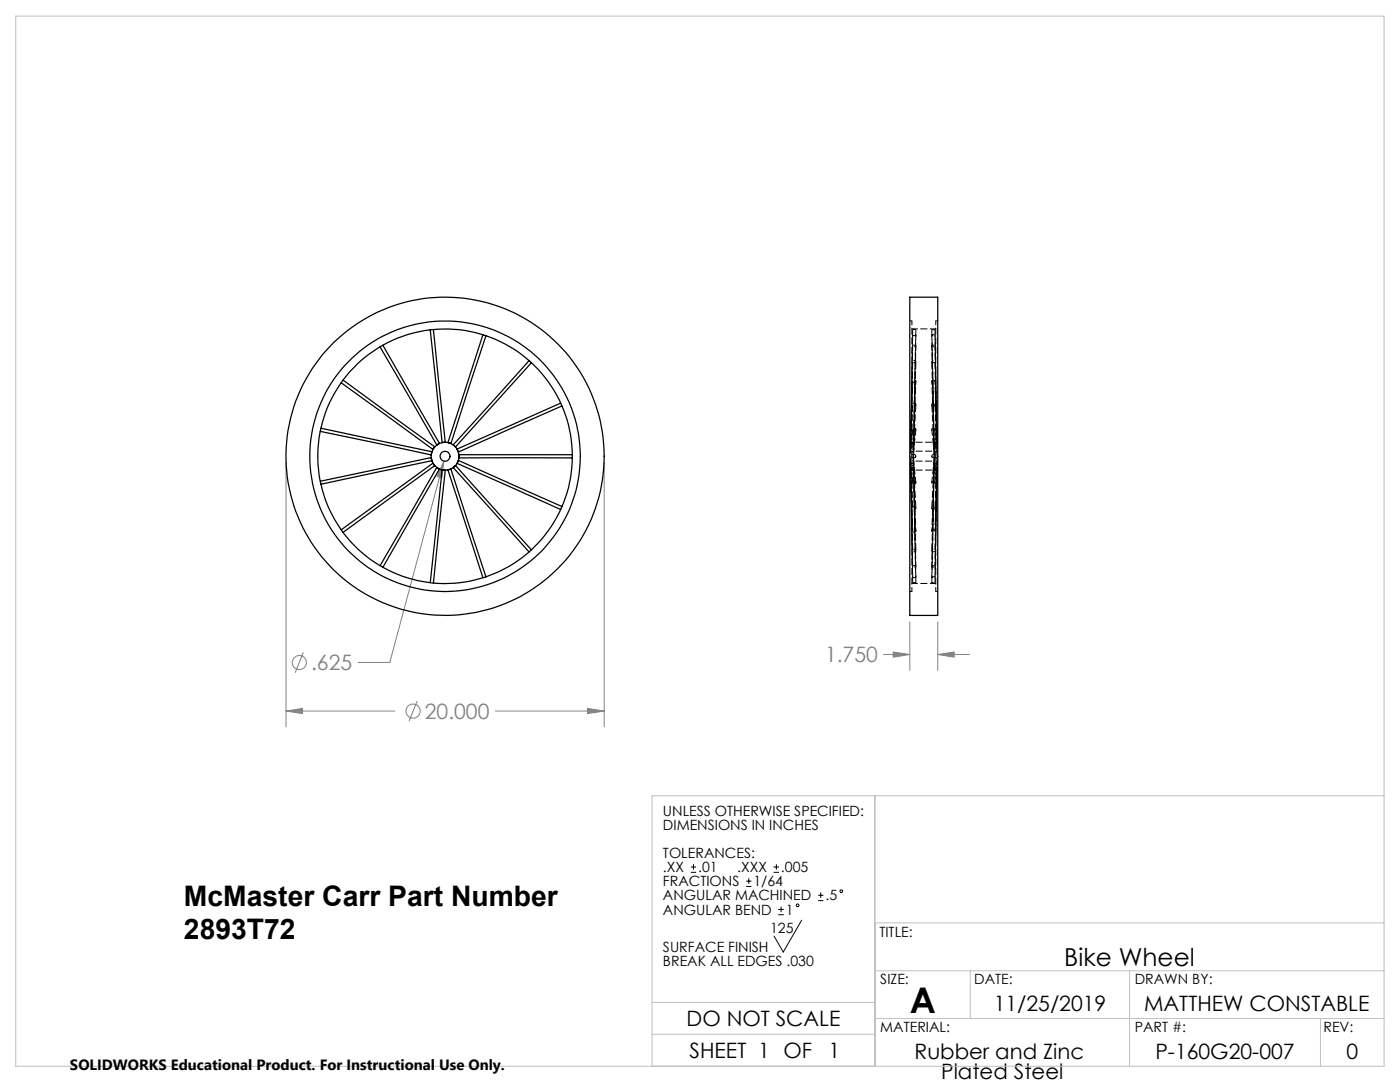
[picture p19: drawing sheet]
<svg xmlns="http://www.w3.org/2000/svg" width="279mm" height="216mm" viewBox="0 0 279 216" stroke-linecap="round" stroke-linejoin="round" font-family="sans-serif">
<defs><g id="words">
<text font-size="7.1" x="181.6" y="202">A</text>
<g font-size="5.6">
<text x="36.7" y="180.7">McMaster Carr Part Number</text>
<text x="36.7" y="187.4">2893T72</text>
</g>
<text font-size="4.9" x="212.4" y="192.8">Bike Wheel</text>
<g font-size="4.2" fill="#808080">
<text x="62.1" y="133.7">.625</text>
<text x="164.7" y="132.2">1.750</text>
<text x="84.8" y="143.4">20.000</text>
</g>
<g font-size="4.2">
<text x="198.3" y="201.7">11/25/2019</text>
<text x="228.3" y="201.7">MATTHEW CONSTABLE</text>
<text x="137" y="204.7">DO NOT SCALE</text>
<text x="137.6" y="211.1">SHEET 1 OF</text>
<text x="165.4" y="211.1">1</text>
<text x="182.5" y="211.2">Rubber and Zinc</text>
<text x="187.8" y="215.4">Plated Steel</text>
<text x="230.6" y="211.2">P-160G20-007</text>
<text x="268.7" y="211.2">0</text>
</g>
<text font-size="3" x="14" y="213.5">SOLIDWORKS Educational Product. For Instructional Use Only.</text>
<g font-size="2.8">
<text x="132.3" y="162.7">UNLESS OTHERWISE SPECIFIED:</text>
<text x="132.3" y="165.6">DIMENSIONS IN INCHES</text>
<text x="132.3" y="171.2">TOLERANCES:</text>
<text x="132.3" y="176.9">FRACTIONS</text>
<text x="132.3" y="179.7">ANGULAR MACHINED</text>
<text x="132.3" y="174">.XX</text>
<text x="139.3" y="174">.01</text>
<text x="147.1" y="174">.XXX</text>
<text x="150.4" y="176.9">1/64</text>
<text x="155.9" y="174">.005</text>
<text x="164.7" y="179.7">.5</text>
<text x="132.3" y="182.5">ANGULAR BEND</text>
<text x="156.8" y="182.5">1</text>
<text x="132.3" y="189.9">SURFACE FINISH</text>
<text x="153.7" y="186.2">125</text>
<text x="175.5" y="186.9">TITLE:</text>
<text x="132.3" y="192.8">BREAK ALL EDGES .030</text>
<text x="175.7" y="196.4">SIZE:</text>
<text x="194.4" y="196.4">DATE:</text>
<text x="226.5" y="196.4">DRAWN BY:</text>
<text x="175.7" y="206">MATERIAL:</text>
<text x="226.5" y="206">PART #:</text>
<text x="264.1" y="206">REV:</text>
</g>
</g></defs>
<g fill="none" stroke="#808080" stroke-width=".2">
<path d="M57.1 92.3v52.8M88.6 92l-.4 3.3-1-.2zM88.6 92l-10.8 40.2h-6.4M120.6 92.3v52.8M60.5 130.2l-1.6 4M83.3 139.9l-1.7 4M176.4 130.6h5.2M178.3 130.1l3.3 .5-3.3 .5zM181.6 124.1v9.7M187.1 130.6l3.3-.5v1zM187.1 124.1v9.7M187.1 130.6h6.4"/>
<path d="M57.1 141.9l3.3-.5v1zM57.1 141.9h21.7M98.8 141.9h21.8M117.3 141.4l3.3 .5-3.3 .5z"/>
<circle cx="59.7" cy="132.2" r="1.41"/>
<circle cx="82.4" cy="141.9" r="1.41"/>
</g>
<g fill="none" stroke="#000" stroke-width=".2">
<path d="M137.9 174.1h1M137.9 173h1M138.4 172.4v1.1M148.9 176.9h1.1M148.9 175.8h1.1M149.4 175.3v1.1M154.4 174.1h1.1M154.4 173h1.1M154.9 172.4v1.1M163.3 179.7h1M163.3 178.6h1M163.8 178.1v1.1"/>
<path d="M155.3 182.5h1.1M155.3 181.5h1.1M155.9 180.9v1.1M160 183.6l-3.7 6.4-1.8-3.2"/>
<circle cx="167.9" cy="177.8" r=".27"/>
<circle cx="159.2" cy="180.6" r=".27"/>
</g>
<path d="M3.1 3.2h273.1v209.6h-273.1zM174.6 158.8v54M276.2 158.8h-146.1v54M174.6 193.7h101.6M174.6 184.2h101.6M193.6 193.7v9.5M225.4 193.7v19.1M130.1 200h44.5M130.1 206.4h44.5M174.6 203.2h101.6M263.5 203.2v9.6" fill="none" stroke="#c0c0c0" stroke-width=".2"/>
<path d="M88.6 92l-1.4 3.1 1 .2zM57.1 141.9l3.3-.5v1zM117.3 141.4l3.3 .5-3.3 .5zM178.3 130.1l3.3 .5-3.3 .5zM187.1 130.6l3.3-.5v1z" fill="#808080"/>
<g fill="none" stroke="#000" stroke-width=".25">
<path d="M181.6 59.3h5.5v63.5h-5.5zM68.5 75.8l18.2 13.3-.3 .6-18.3-13.3M76.4 68.9l11.3 19.6-.5 .3-11.4-19.6M86.5 65.8l2.4 22.4-.1 .1h-.6l-2.3-22.5M96.4 66.8l-6.9 21.5 .5 .2 7-21.5M105.6 72l-15.1 16.8 .4 .4 15.1-16.8M63.9 96l22.1-4.7 .2 .6-22.2 4.7M64 85.4l22.2 4.8-.2 .6-22.1-4.7M111.9 80.4l-20.7 9.2 .3 .6 20.6-9.2M114.2 90.7h-22.6v.7h22.6M68.1 105.7l18.3-13.3 .3 .5-18.2 13.3M75.8 112.9l11.4-19.6 .5 .3-11.3 19.6"/>
<path d="M85.9 116.3l2.3-22.5h.5h.2l-2.4 22.5M97 115.1l-7-21.5h-.2l-.4 .2 7 21.5M106 109.7l-15.1-16.8-.3 .3-.1 .1 15.1 16.8M112.1 101.1l-20.6-9.2-.3 .5 20.7 9.3"/>
<circle cx="88.8" cy="91" r="27"/>
<circle cx="88.8" cy="91" r=".99"/>
<circle cx="88.8" cy="91" r="25.4"/>
<circle cx="88.8" cy="91" r="2.78"/>
<circle cx="88.8" cy="91.1" r="31.7"/>
</g>
<path d="M182 91v-27M186.8 91v-27M182 118v-27M186.8 118v-27" fill="none" stroke="#000" stroke-width=".2" stroke-dasharray="1.3 .6" stroke-dashoffset=".5"/>
<path d="M182.8 65.7l-.7 .1h.7M186 65.8h.6l-.6-.1M182.3 91a.32 .32 0 0 0-.4-.3 .32 .32 0 0 0-.1 .5 .32 .32 0 0 0 .5-.1v-.1M182.3 93.8h-.6h.6M182.3 88.3h-.6h.6M182.8 91.2a.32 .32 0 0 1-.6 0 .32 .32 0 0 1 .2-.5 .32 .32 0 0 1 .4 .4v.1M186 91.2a.32 .32 0 0 1 .3-.5 .32 .32 0 0 1 .3 .5 .32 .32 0 0 1-.6 0M186.4 91a.32 .32 0 0 1 .4-.3 .32 .32 0 0 1 .1 .5 .32 .32 0 0 1-.5-.1v-.1M186.4 93.8h.6h-.6M186.4 88.3h.6h-.6M182.8 116.3h-.7h.7M186 116.3h.6h-.6" fill="none" stroke="#000" stroke-width=".2" stroke-dasharray="1.3 .6" stroke-dashoffset=".6"/>
<path d="M182.3 91.6a.32 .32 0 0 1-.4 .3 .32 .32 0 0 1-.1-.5 .32 .32 0 0 1 .5 .1v.1M182.3 90.4a.32 .32 0 0 1-.4 .3 .32 .32 0 0 1-.1-.5 .32 .32 0 0 1 .5 .1v.1M182.8 80.8a.32 .32 0 0 1-.6 .1 .32 .32 0 0 1 .2-.5 .32 .32 0 0 1 .4 .4M182.8 85.6a.32 .32 0 0 0-.6-.1 .32 .32 0 0 0 .2 .6 .32 .32 0 0 0 .4-.4v-.1M182.8 96.2a.32 .32 0 0 0-.6-.1 .32 .32 0 0 0 .2 .5 .32 .32 0 0 0 .4-.4M186 80.8a.31 .31 0 0 1 .3-.4 .31 .31 0 0 1 .2 .4 .31 .31 0 0 1-.5 .1v-.1M186 85.6a.32 .32 0 0 0 .3 .5 .32 .32 0 0 0 .3-.5 .32 .32 0 0 0-.6 0M186 96.2a.32 .32 0 0 0 .3 .4 .32 .32 0 0 0 .3-.4 .32 .32 0 0 0-.6-.1v.1M186.4 91.6a.32 .32 0 0 0 .4 .3 .32 .32 0 0 0 .1-.5 .32 .32 0 0 0-.5 .1v.1M186.4 90.4a.32 .32 0 0 0 .4 .3 .32 .32 0 0 0 .1-.5 .32 .32 0 0 0-.5 .1v.1M182.8 101.5a.32 .32 0 0 1-.6 0 .32 .32 0 0 1 .2-.5 .32 .32 0 0 1 .4 .4v.1M186 101.5a.31 .31 0 0 1 .3-.5 .31 .31 0 0 1 .2 .5 .31 .31 0 0 1-.5 0" fill="none" stroke="#000" stroke-width=".2" stroke-dasharray="1.3 .6" stroke-dashoffset="1"/>
<g fill="none" stroke="#000" stroke-width=".2" stroke-dasharray="1.3 .6" stroke-dashoffset=".8">
<path d="M182.8 72.2a.27 .27 0 0 1-.4 .2 .27 .27 0 0 1-.1-.4 .28 .28 0 0 1 .3-.1 .28 .28 0 0 1 .2 .3M182.8 69l-.1-.1a.27 .27 0 0 0-.3-.1 .27 .27 0 0 0-.2 .3l.1 .1a.28 .28 0 0 0 .3 0 .28 .28 0 0 0 .2-.2M186 72.2a.26 .26 0 0 1 .3-.3 .26 .26 0 0 1 .2 .4l-.5-.1M186 69a.29 .29 0 0 0 .3 .2 .29 .29 0 0 0 .3-.2h-.6M182.3 93.1a.28 .28 0 0 0-.3-.2 .28 .28 0 0 0-.2 .3l.3 .1 .2-.2M182.3 89a.28 .28 0 0 0-.3-.3 .28 .28 0 0 0-.2 .4l.3 .1 .2-.2M182.3 93.4a.28 .28 0 0 1-.3 .2 .28 .28 0 0 1-.2-.3h.3l.2 .1M182.3 88.6a.28 .28 0 0 1-.3 .2 .28 .28 0 0 1-.2-.3h.3l.2 .1M186.4 93.1a.28 .28 0 0 1 .4-.2 .28 .28 0 0 1 .1 .3l-.3 .1-.2-.2M186.4 89a.28 .28 0 0 1 .4-.3 .28 .28 0 0 1 .1 .4l-.3 .1-.2-.2M186.4 93.4a.28 .28 0 0 0 .3 .2 .28 .28 0 0 0 .2-.3h-.3l-.2 .1M186.4 88.6a.28 .28 0 0 0 .3 .2 .28 .28 0 0 0 .2-.3h-.3l-.2 .1"/>
<path d="M182.8 113l-.1-.1a.27 .27 0 0 0-.3-.1 .27 .27 0 0 0-.2 .3l.1 .1a.28 .28 0 0 0 .3 0 .28 .28 0 0 0 .2-.2M182.8 110a.27 .27 0 0 1-.4 .1 .27 .27 0 0 1-.1-.4 .28 .28 0 0 1 .3 0 .28 .28 0 0 1 .2 .3M186 113a.29 .29 0 0 0 .3 .2 .29 .29 0 0 0 .3-.3l-.6 .1M186 110a.27 .27 0 0 1 .3-.3 .27 .27 0 0 1 .2 .4l-.5-.1"/>
</g>
<g fill="none" stroke="#000" stroke-width=".2" stroke-dasharray="1.3 .6" stroke-dashoffset=".7">
<path d="M182.1 76.1l-.4 13.3M182.8 66.9h-.7l.4-.1 .3 .1M186 76.1l.4 13.3M186 66.9l.2-.1h.4l-.6 .1M181.6 93.8h5.5M181.6 92h5.5M181.7 92.7l.4 13.3M182.3 89.4l.5-13.3M182.3 93.7h-.6h.6M182.3 88.4h-.6h.6M186.4 93.7h.6h-.6M186.4 88.4h.6h-.6"/>
<path d="M186.4 92.7l-.4 13.2M187 89.4l-.4-13.3M187.1 88.2h-5.5M187.1 90h-5.5M182.8 115.2h-.7l.4-.1 .3 .1M182.8 105.9l-.5-13.2M186 115.2l.2-.1 .4 .1h-.6M186.6 106l.4-13.3"/>
</g>
<path d="M182 64h-.4M182.8 65.8v-.1M186 65.7v.1M187.1 64h-.3M182.1 91.3h.3M182.4 90.7h-.3M186.4 91.3h.2M186.6 90.7h-.2M181.6 118h.4M186.8 118h.3" fill="none" stroke="#000" stroke-width=".2" stroke-dasharray="1.3 .6"/>
<path d="M182.8 76a.31 .31 0 0 0-.6-.1 .31 .31 0 0 0 .2 .5 .31 .31 0 0 0 .4-.4M186 76a.29 .29 0 0 0 .2 .4 .29 .29 0 0 0 .3-.3 .29 .29 0 0 0-.4-.2l-.1 .1M182.3 92.2a.31 .31 0 0 0-.4-.4 .31 .31 0 0 0-.1 .6 .31 .31 0 0 0 .5-.1v-.1M182.3 89.9a.31 .31 0 0 0-.4-.3 .31 .31 0 0 0-.1 .5 .31 .31 0 0 0 .5-.1v-.1M182.3 92.7a.31 .31 0 0 1-.4 .3 .31 .31 0 0 1-.1-.5 .31 .31 0 0 1 .5 .1v.1M182.3 89.4a.31 .31 0 0 1-.4 .3 .31 .31 0 0 1-.1-.5 .31 .31 0 0 1 .5 .1v.1M186.4 92.2a.31 .31 0 0 1 .4-.3 .31 .31 0 0 1 .1 .5 .31 .31 0 0 1-.5-.1v-.1M186.4 89.9a.31 .31 0 0 1 .4-.3 .31 .31 0 0 1 .1 .5 .31 .31 0 0 1-.5-.1v-.1M186.4 92.7a.31 .31 0 0 0 .4 .3 .31 .31 0 0 0 .1-.5 .31 .31 0 0 0-.5 .1v.1M186.4 89.4a.31 .31 0 0 0 .4 .3 .31 .31 0 0 0 .1-.5 .31 .31 0 0 0-.5 .1v.1M182.8 105.8a.31 .31 0 0 0-.6 0 .31 .31 0 0 0 .2 .5 .31 .31 0 0 0 .4-.4v-.1M186 105.8a.29 .29 0 0 0 .2 .5 .29 .29 0 0 0 .3-.4 .29 .29 0 0 0-.4-.2l-.1 .1" fill="none" stroke="#000" stroke-width=".2" stroke-dasharray="1.3 .6" stroke-dashoffset=".9"/>
<path d="M186.8 65.6h-4.8M181.7 91.6l.4 4.7M182.1 85.7l-.4 4.7M182.3 90.5l.5-4.7M182.8 96.3l-.5-4.7M186 85.8l.4 4.7M186.4 91.6l-.4 4.7M186.6 96.3l.4-4.7M187 90.4l-.4-4.7M182 116.4h4.8" fill="none" stroke="#000" stroke-width=".2" stroke-dasharray="1.3 .6" stroke-dashoffset=".2"/>
<g fill="none" stroke="#000" stroke-width=".2" stroke-dasharray="1.3 .6" stroke-dashoffset="-.2">
<path d="M182.1 72.1l-.4 16.9M186 72.2l.4 16.8M181.7 93.1l.4 16.8M181.7 92.2l.4 9.2M182.1 80.7l-.4 9.2M182.3 89.9l.5-9.2M182.3 89l.5-16.8M186 80.7l.4 9.2M186.4 93.1l-.4 16.8M186.4 92.1l-.4 9.2M187 89.9l-.4-9.2M187 89l-.4-16.9"/>
<path d="M182.8 101.3l-.5-9.2M182.8 109.9l-.5-16.8M186.6 101.4l.4-9.2M186.6 109.9l.4-16.8"/>
</g>
<g fill="none" stroke="#000" stroke-width=".2" stroke-dasharray="1.3 .6" stroke-dashoffset=".4">
<path d="M182.1 69l-.4 19.6M182.1 66.9l-.4 21.5M186 66.9l.4 21.5M186 69l.4 19.6M181.7 93.4l.4 19.6M181.7 93.7l.4 21.5M182.3 88.6l.5-19.6M182.3 88.4l.5-21.5M186.4 93.4l-.4 19.6M186.4 93.7l-.4 21.5M187 88.6l-.4-19.6M187 88.4l-.4-21.5"/>
<path d="M182.8 113l-.5-19.6M182.8 115.2l-.5-21.5M186.6 113l.4-19.6M186.6 115.2l.4-21.5"/>
</g>
<path d="M182.1 65.8l-.4 22.5M186 65.8l.4 22.5M181.7 93.8l.4 22.5M182.3 88.3l.5-22.5M186.4 93.8l-.4 22.5M187 88.3l-.4-22.5M182.8 116.3l-.5-22.5M186.6 116.3l.4-22.5" fill="none" stroke="#000" stroke-width=".2" stroke-dasharray="1.3 .6" stroke-dashoffset="-.1"/>
<use href="#words"/>
</svg>
